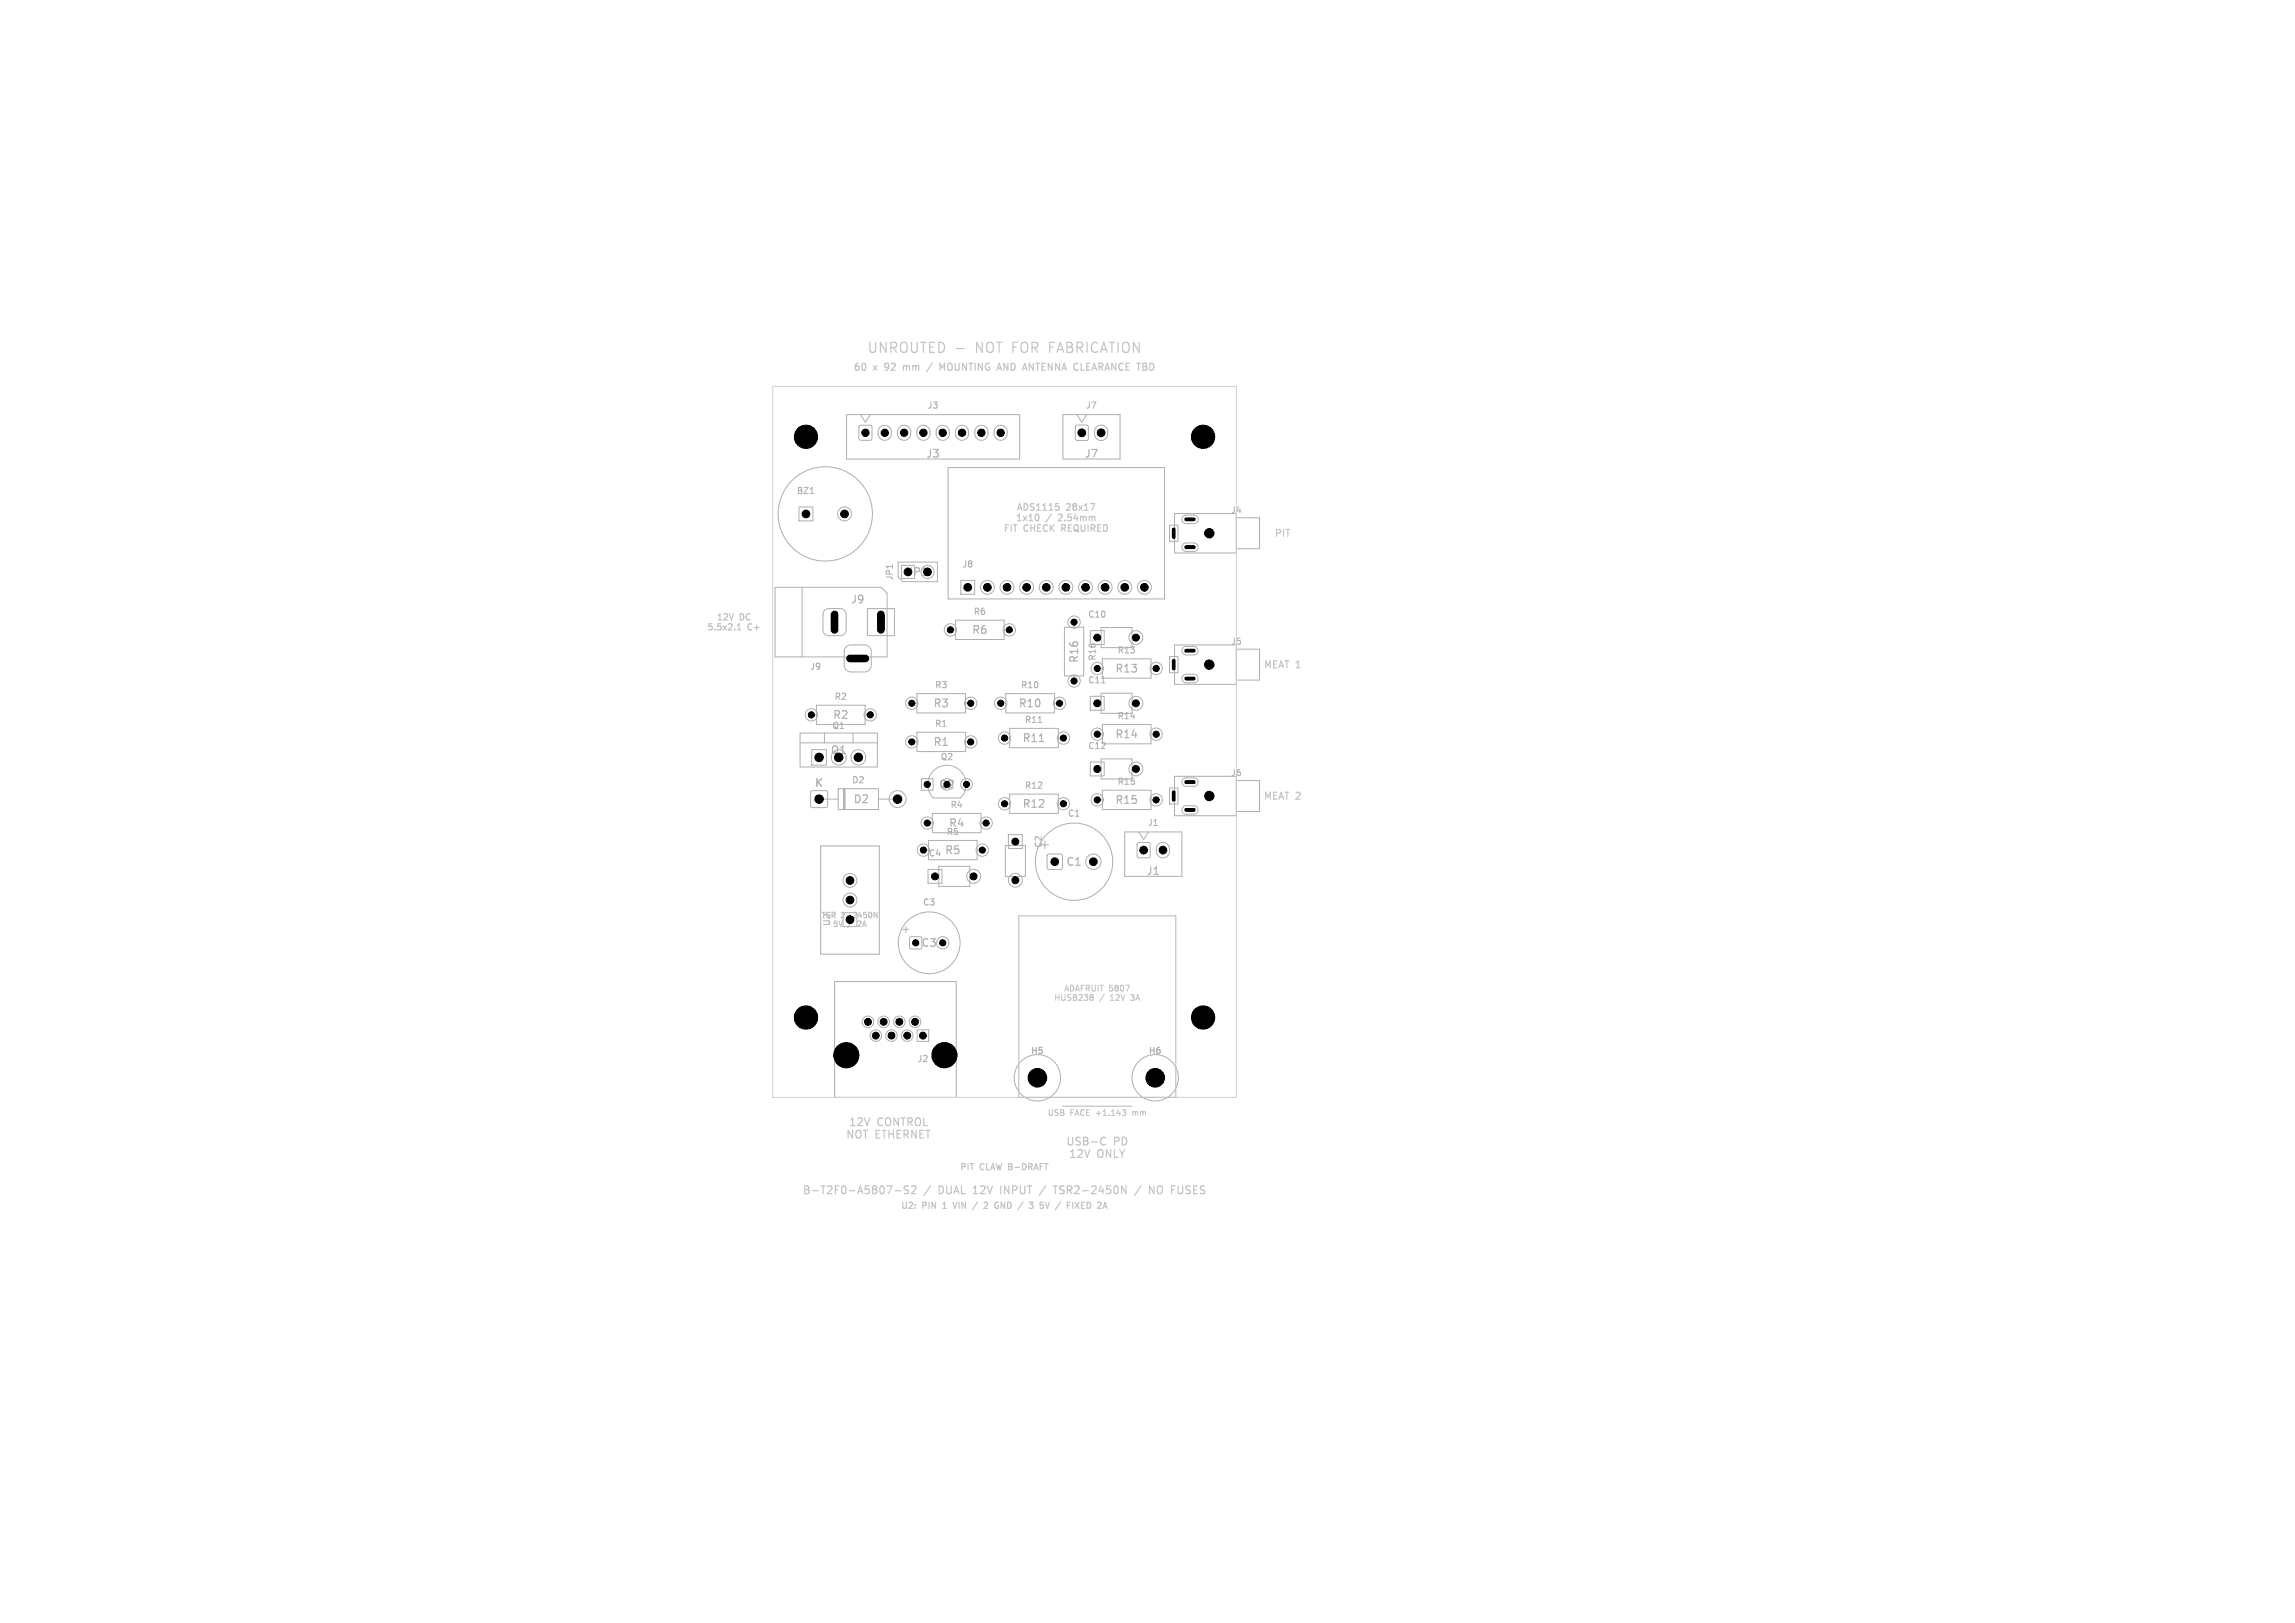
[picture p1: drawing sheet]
<svg xmlns="http://www.w3.org/2000/svg" width="297mm" height="210mm" viewBox="0 0 297 210" stroke-linecap="round" stroke-linejoin="round" font-family="sans-serif">
<defs><g id="words">
<g font-size="1.8" fill="#c2c2c2">
<text x="112.2" y="45.9">UNROUTED -</text>
<text x="126.4" y="45.9">NOT FOR FABRICATION</text>
</g>
<g font-size="1.4" fill="#afafaf">
<text x="119.8" y="59.4">J3</text>
<text x="140.3" y="59.4">J7</text>
<text x="110" y="78.3">J9</text>
<text x="125.7" y="82.2">R6</text>
<text x="139.7" y="85.9" transform="rotate(-90 139.7 85.9)">R16</text>
<text x="144.2" y="87.2">R13</text>
<text x="107.7" y="93.2">R2</text>
<text x="120.7" y="91.7">R3</text>
<text x="131.7" y="91.7">R10</text>
<text x="144.2" y="95.7">R14</text>
<text x="107.4" y="97.8">Q1</text>
<text x="120.7" y="96.7">R1</text>
<text x="132.2" y="96.2">R11</text>
<text x="105.4" y="102">K</text>
<text x="110.4" y="104.1">D2</text>
<text x="122.7" y="107.2">R4</text>
<text x="132.2" y="104.7">R12</text>
<text x="144.2" y="104.2">R15</text>
<text x="122.2" y="110.7">R5</text>
<text x="137.9" y="112.2">C1</text>
<text x="148.3" y="113.4">J1</text>
<text x="119.1" y="122.7">C3</text>
</g>
<g font-size="1.4">
<text x="117.3" y="74.7">JP1</text>
<text x="121.4" y="102.2">Q2</text>
</g>
<g font-size="1.4" fill="#c2c2c2">
<text x="109.4" y="147.5">NOT ETHERNET</text>
<text x="109.8" y="145.9">12V</text>
<text x="113.5" y="145.9">CONTROL</text>
<text x="137.9" y="148.4">USB-C</text>
<text x="144.1" y="148.4">PD</text>
<text x="103.8" y="154.7">B-T2F0-A5807-S2</text>
<text x="119.6" y="154.7">/</text>
<text x="121.7" y="154.7">DUAL</text>
<text x="126.4" y="154.7">12V</text>
<text x="130.2" y="154.7">INPUT</text>
<text x="137.6" y="154.7">TSR2-2450N</text>
<text x="138.2" y="150">12V</text>
<text x="142" y="150">ONLY</text>
<text x="148.3" y="154.7">/</text>
<text x="150.4" y="154.7">NO</text>
<text x="153.5" y="154.7">FUSES</text>
</g>
<g font-size="1.3" fill="#c2c2c2">
<text x="110.4" y="48.2">60</text>
<text x="113" y="48.2">x</text>
<text x="114.7" y="48.2">92</text>
<text x="117.4" y="48.2">mm</text>
<text x="122.6" y="48.2">MOUNTING</text>
<text x="130.4" y="48.2">AND</text>
<text x="134" y="48.2">ANTENNA CLEARANCE TBD</text>
<text x="164.9" y="69.7">PIT</text>
<text x="163.4" y="86.7">MEAT 1</text>
<text x="163.4" y="103.7">MEAT 2</text>
</g>
<g font-size="1.2" fill="#c2c2c2">
<text x="129.8" y="69">FIT</text>
<text x="131.4" y="67.7">1x10</text>
<text x="131.5" y="66.3">ADS1115</text>
<text x="132.5" y="69">CHECK</text>
<text x="135.4" y="67.7">/</text>
<text x="137.2" y="67.7">2.54mm</text>
<text x="137.6" y="69">REQUIRED</text>
<text x="138" y="66.3">28x17</text>
</g>
<g font-size="1.1" fill="#afafaf">
<text x="120" y="53">J3</text>
<text x="140.5" y="53">J7</text>
<text x="103" y="64.1">BZ1</text>
<text x="159.2" y="66.6">J4</text>
<text x="115.7" y="75.2" transform="rotate(-90 115.7 75.2)">JP1</text>
<text x="124.5" y="73.6">J8</text>
<text x="125.9" y="79.7">R6</text>
<text x="140.7" y="80.1">C10</text>
<text x="159.2" y="83.6">J5</text>
<text x="104.8" y="86.8">J9</text>
<text x="120.9" y="89.2">R3</text>
<text x="132" y="89.2">R10</text>
<text x="140.7" y="88.6">C11</text>
<text x="142" y="85.6" transform="rotate(-90 142 85.6)">R16</text>
<text x="144.5" y="84.7">R13</text>
<text x="107.6" y="94.5">Q1</text>
<text x="107.9" y="90.7">R2</text>
<text x="120.9" y="94.2">R1</text>
<text x="132.5" y="93.7">R11</text>
<text x="144.5" y="93.2">R14</text>
<text x="110.2" y="101.5">D2</text>
<text x="121.6" y="98.5">Q2</text>
<text x="140.7" y="97.1">C12</text>
<text x="144.5" y="101.7">R15</text>
<text x="159.2" y="100.6">J6</text>
<text x="122.9" y="104.7">R4</text>
<text x="132.5" y="102.2">R12</text>
<text x="138.1" y="105.8">C1</text>
<text x="148.5" y="107">J1</text>
<text x="120.1" y="111">C4</text>
<text x="122.4" y="108.2">R5</text>
<text x="135" y="109.8" transform="rotate(-90 135 109.8)">C2</text>
<text x="119.4" y="117.3">C3</text>
<text x="118.6" y="137.6">J2</text>
<text x="133.3" y="136.6">H5</text>
<text x="148.5" y="136.6">H6</text>
</g>
<g font-size="1.1" fill="#c2c2c2">
<text x="91.4" y="81.8">5.5x2.1</text>
<text x="92.6" y="80.5">12V</text>
<text x="95.8" y="80.5">DC</text>
<text x="96.8" y="81.8">C+</text>
<text x="107.6" y="119.9" transform="rotate(-90 107.6 119.9)">U2</text>
<text x="124.1" y="151.6">PIT</text>
<text x="126.8" y="151.6">CLAW B-DRAFT</text>
<text x="116.5" y="156.6">U2:</text>
<text x="119.4" y="156.6">PIN</text>
<text x="122.3" y="156.6">1</text>
<text x="124" y="156.6">VIN</text>
<text x="126.8" y="156.6">/</text>
<text x="128.5" y="156.6">2</text>
<text x="130.2" y="156.6">GND</text>
<text x="133.5" y="156.6">/</text>
<text x="135.2" y="156.6">3</text>
<text x="136.9" y="156.6">5V</text>
<text x="139.3" y="156.6">/</text>
<text x="141" y="156.6">FIXED</text>
</g>
<g font-size="1" fill="#c2c2c2">
<text x="106.2" y="119">TSR</text>
<text x="108.9" y="119">2-2450N</text>
<text x="107.7" y="120.1">5V</text>
<text x="109.8" y="120.1">/</text>
<text x="111.4" y="120.1">2A</text>
<text x="136.3" y="129.7">HUSB238</text>
<text x="137.6" y="128.5">ADAFRUIT 5807</text>
<text x="142.3" y="129.7">/</text>
<text x="143.9" y="129.7">12V</text>
<text x="146.7" y="129.7">3A</text>
<text x="135.5" y="144.6">USB</text>
<text x="138.5" y="144.6">FACE +1.143</text>
<text x="146.9" y="144.6">mm</text>
</g>
</g></defs>
<g fill="none" stroke="#afafaf" stroke-width=".13">
<path d="M109.5 53.7h22.5v5.7h-22.5zM111.2 55.1l.2-.1 1.4 .1v.2v1.4v.2l-.2 .1-1.4-.1v-.2v-1.4zM111.4 53.7l.6 1 .6-1M113.9 55.3a.85 .85 0 0 1 .9-.2 .85 .85 0 0 1 .6 .8v.2a.85 .85 0 0 1-.9 .9 .85 .85 0 0 1-.8-.9v-.4zM116.4 55.3a.85 .85 0 0 1 .9-.2 .85 .85 0 0 1 .5 .8v.2a.85 .85 0 0 1-.8 .9 .85 .85 0 0 1-.9-.9l.1-.4zM118.9 55.3a.85 .85 0 0 1 .9-.2 .85 .85 0 0 1 .6 .8v.2a.85 .85 0 0 1-.9 .9 .85 .85 0 0 1-.8-.9v-.4zM121.4 55.3a.85 .85 0 0 1 .9-.2 .85 .85 0 0 1 .5 .8v.2a.85 .85 0 0 1-.8 .9 .85 .85 0 0 1-.8-.9v-.4zM123.9 55.3a.85 .85 0 0 1 .9-.2 .85 .85 0 0 1 .5 .8l.1 .2a.85 .85 0 0 1-.9 .9 .85 .85 0 0 1-.9-.9l.1-.4zM126.4 55.3a.85 .85 0 0 1 .9-.2 .85 .85 0 0 1 .5 .8v.2a.85 .85 0 0 1-.8 .9 .85 .85 0 0 1-.8-.9v-.4zM128.9 55.3a.85 .85 0 0 1 .9-.2 .85 .85 0 0 1 .5 .8v.2a.85 .85 0 0 1-.8 .9 .85 .85 0 0 1-.9-.9l.1-.4zM137.5 53.7h7.4v5.7h-7.4zM139.2 55.1l.2-.1 1.4 .1 .1 .2v1.5l-.1 .1-.2 .1-1.4-.1-.1-.1v-1.5z"/>
<path d="M139.4 53.7l.6 1 .6-1M141.9 55.2a.85 .85 0 0 1 .9-.1 .85 .85 0 0 1 .5 .8v.3a.85 .85 0 0 1-.8 .8 .85 .85 0 0 1-.9-.8l.1-.6zM100.3 76h13.7l.8 .8v8.2h-14.5zM103.4 65.6h1.8v1.8h-1.8zM103.8 76v9M104.9 63.9h.4M106.7 79l.2-.2h.3h1.7l.4 .2 .2 .5v2l-.1 .3-.2 .3-.5 .2h-1.5l-.3-.1-.2-.2-.2-.5v-2zM112.2 78.8h3.6v3.5h-3.6zM115.5 73.1v.4M116.2 72.7h5.1v2.6h-4.4l-.7-.7zM116.6 73.2h1.7v1.7h-1.7zM122.7 60.5h28v17h-28z"/>
<path d="M124.3 75.1h1.8v1.8h-1.8zM151.3 68h1.1v2.1h-1.1zM152 66.5h8v5.1h-8zM153.1 66.8l.4-.1h1a.55 .55 0 0 1 .5 .5 .55 .55 0 0 1-.5 .5h-1a.55 .55 0 0 1-.5-.3 .55 .55 0 0 1 .1-.6zM153.1 70.4l.4-.1h1a.55 .55 0 0 1 .5 .5 .55 .55 0 0 1-.5 .6h-1a.55 .55 0 0 1-.5-.4 .55 .55 0 0 1 .1-.6zM160 67h3v4h-3M103.5 94.9h10v4.4h-10zM103.5 96.1h10M105 92.5h.7M105 97h2v2h-2zM105.7 91.3h6.3v2.5h-6.3zM106.7 94.9v1.2"/>
<path d="M107.6 98a.97 .97 0 0 1 1.2-.9 .97 .97 0 0 1 .6 1.4 .97 .97 0 0 1-1.5 .3l-.2-.3-.1-.5M109.5 83.7l.5-.2h1.9a.88 .88 0 0 1 .9 .8v1.8a.88 .88 0 0 1-.9 .9h-1.8a.88 .88 0 0 1-.8-.9v-1.9zM110.4 94.9v1.2M112 92.5h.6M118 91h.7M118 96h.7M118.7 89.8h6.3v2.5h-6.3zM118.7 94.8h6.3v2.5h-6.3zM123 81.5h.7M123.7 80.3h6.3v2.5h-6.3zM125 91h.6M125 96h.6"/>
<path d="M129.5 91h.7M130 81.5h.6M130 95.5h.7M130.2 89.8h6.3v2.5h-6.3zM130.7 94.3h6.3v2.5h-6.3zM134.4 93.5h.4M136.5 91h.6M137 95.5h.6M137.8 81.2h2.4v6.3h-2.4zM139 80.5v.7M139 87.5v.6M141.1 98.6h1.8v1.8h-1.8z"/>
<path d="M141.1 90.1h1.8v1.8h-1.8zM141.1 81.6h1.8v1.8h-1.8zM142 86.5h.7M142 95h.7M142.5 98.2h4v2.6h-4zM142.5 81.2h4v2.6h-4zM142.5 89.7h4v2.6h-4zM142.6 88.4h.4M142.7 85.3h6.3v2.5h-6.3zM142.7 93.8h6.3v2.5h-6.3zM149 86.5h.6M149 95h.6"/>
<path d="M151.3 85h1.1v2.1h-1.1zM152 83.5h8v5.1h-8zM153.1 83.8l.4-.1h1a.55 .55 0 0 1 .5 .5 .55 .55 0 0 1-.5 .5h-1a.55 .55 0 0 1-.5-.3 .55 .55 0 0 1 .1-.6zM153.1 87.4l.4-.1h1a.55 .55 0 0 1 .5 .5 .55 .55 0 0 1-.5 .6h-1a.55 .55 0 0 1-.5-.4 .55 .55 0 0 1 .1-.6zM160 84h3v4h-3M105 102.4l.1-.1h1.7l.2 .1 .1 .2v1.7l-.1 .1-.2 .1h-1.7l-.1-.1-.1-.1v-1.7zM106 103.4h2.5M106.2 109.5h7.6v14h-7.6zM108.5 102.1h5.2v2.7h-5.2zM109.1 118.1h1.8v1.8h-1.8zM109.2 102.1v2.7M109.3 102.1v2.7"/>
<path d="M109.4 102.1v2.7M113.7 103.4h2.5M117.2 119.9v.8M119.3 100.8h1.5v1.5h-1.5zM119.5 110h.7M120 106.5h.7M120.1 112.5h1.8v1.8h-1.8zM120.2 108.8h6.3v2.5h-6.3zM120.7 105.3h6.3v2.5h-6.3zM120.8 103.3h3.5a2.48 2.48 0 0 0 0-3.6 2.48 2.48 0 0 0-3.5 0 2.48 2.48 0 0 0 0 3.6M121.5 112.1h4v2.6h-4zM126.5 110h.6"/>
<path d="M127 106.5h.6M130 104h.7M130.1 109.4h2.6v4h-2.6zM130.5 108h1.8v1.8h-1.8zM130.7 102.8h6.3v2.5h-6.3zM134.7 109.3h1M135.6 110.6l.2-.1h1.4l.2 .1 .1 .2v1.5l-.1 .1-.2 .1h-1.4l-.2-.1-.1-.1v-1.5zM137 104h.6M142 103.5h.7M142.7 102.3h6.3v2.5h-6.3zM145.5 107.7h7.4v5.7h-7.4zM147.2 109.1l.2-.1 1.4 .1 .1 .2v1.5l-.1 .1-.2 .1-1.4-.1-.1-.1v-1.5z"/>
<path d="M147.4 107.7l.6 1 .6-1M149 103.5h.6M149.9 109.2a.85 .85 0 0 1 .9-.1 .85 .85 0 0 1 .5 .8v.2a.85 .85 0 0 1-.8 .9 .85 .85 0 0 1-.9-.9l.1-.5zM151.3 102h1.1v2.1h-1.1zM152 100.5h8v5.1h-8zM153.1 100.8l.4-.1h1a.55 .55 0 0 1 .5 .5 .55 .55 0 0 1-.5 .6h-1a.55 .55 0 0 1-.5-.4 .55 .55 0 0 1 .1-.6zM153.1 104.4l.4-.1 1-.1a.55 .55 0 0 1 .5 .6 .55 .55 0 0 1-.5 .6h-1a.55 .55 0 0 1-.5-.4 .55 .55 0 0 1 .1-.6zM160 101h3v4h-3M108 127h15.7v15h-15.7zM116.8 120.3h.8M117.8 121.3l.1-.1 1.3 .1 .1 .2-.1 1.2-.2 .1-1.2-.1-.1-.1zM118.7 133.3h1.5v1.5h-1.5z"/>
<circle cx="104.3" cy="56.5" r="1.5"/>
<circle cx="155.7" cy="56.5" r="1.5"/>
<circle cx="106.8" cy="66.5" r="6.1"/>
<circle cx="109.3" cy="66.5" r=".9"/>
<circle cx="120" cy="74" r=".85"/>
<circle cx="127.8" cy="76" r=".9"/>
<circle cx="130.3" cy="76" r=".9"/>
<circle cx="132.9" cy="76" r=".9"/>
<circle cx="135.4" cy="76" r=".9"/>
<circle cx="137.9" cy="76" r=".9"/>
<circle cx="140.5" cy="76" r=".9"/>
<circle cx="143" cy="76" r=".9"/>
<circle cx="145.6" cy="76" r=".9"/>
<circle cx="148.1" cy="76" r=".9"/>
<circle cx="156.5" cy="69" r=".6"/>
<circle cx="105" cy="92.5" r=".8"/>
<circle cx="111.1" cy="98" r=".98"/>
<circle cx="112.6" cy="92.5" r=".8"/>
<circle cx="118" cy="91" r=".8"/>
<circle cx="118" cy="96" r=".8"/>
<circle cx="123" cy="81.5" r=".8"/>
<circle cx="125.6" cy="91" r=".8"/>
<circle cx="125.6" cy="96" r=".8"/>
<circle cx="129.5" cy="91" r=".8"/>
<circle cx="130" cy="95.5" r=".8"/>
<circle cx="130.6" cy="81.5" r=".8"/>
<circle cx="137.1" cy="91" r=".8"/>
<circle cx="137.6" cy="95.5" r=".8"/>
<circle cx="139" cy="88.1" r=".8"/>
<circle cx="139" cy="80.5" r=".8"/>
<circle cx="142" cy="86.5" r=".8"/>
<circle cx="142" cy="95" r=".8"/>
<circle cx="147" cy="82.5" r=".9"/>
<circle cx="147" cy="99.5" r=".9"/>
<circle cx="147" cy="91" r=".9"/>
<circle cx="149.6" cy="86.5" r=".8"/>
<circle cx="149.6" cy="95" r=".8"/>
<circle cx="156.5" cy="86" r=".6"/>
<circle cx="110" cy="116.5" r=".9"/>
<circle cx="110" cy="113.9" r=".9"/>
<circle cx="116.2" cy="103.4" r="1.1"/>
<circle cx="119.5" cy="110" r=".8"/>
<circle cx="120" cy="106.5" r=".8"/>
<circle cx="125.1" cy="101.5" r=".75"/>
<circle cx="126" cy="113.4" r=".9"/>
<circle cx="127.1" cy="110" r=".8"/>
<circle cx="127.6" cy="106.5" r=".8"/>
<circle cx="130" cy="104" r=".8"/>
<circle cx="131.4" cy="113.9" r=".9"/>
<circle cx="137.6" cy="104" r=".8"/>
<circle cx="139" cy="111.5" r="5"/>
<circle cx="141.5" cy="111.5" r="1"/>
<circle cx="142" cy="103.5" r=".8"/>
<circle cx="149.6" cy="103.5" r=".8"/>
<circle cx="156.5" cy="103" r=".6"/>
<circle cx="104.3" cy="131.7" r="1.5"/>
<circle cx="109.5" cy="136.5" r="1.62"/>
<circle cx="112.3" cy="132.2" r=".75"/>
<circle cx="113.3" cy="134" r=".75"/>
<circle cx="114.4" cy="132.2" r=".75"/>
<circle cx="115.4" cy="134" r=".75"/>
<circle cx="116.4" cy="132.2" r=".75"/>
<circle cx="117.4" cy="134" r=".75"/>
<circle cx="118.4" cy="132.2" r=".75"/>
<circle cx="120.2" cy="122" r="4"/>
<circle cx="122" cy="122" r=".8"/>
<circle cx="122.2" cy="136.5" r="1.62"/>
<circle cx="134.3" cy="139.5" r="3"/>
<circle cx="134.3" cy="139.5" r="1.2"/>
<circle cx="149.5" cy="139.5" r="3"/>
<circle cx="149.5" cy="139.5" r="1.2"/>
<circle cx="155.7" cy="131.7" r="1.5"/>
</g>
<path d="M119.4 74.5h.5M134.5 96h.6" fill="none" stroke="#afafaf" stroke-width=".15"/>
<path d="M100 50h60v92h-60z" fill="none" stroke="#d0d2cd" stroke-width=".13"/>
<g fill="none" stroke="#c2c2c2" stroke-width=".15">
<path d="M116.9 47.3v.6M117.1 47.3l-.2 .1M120.7 47l-.8 1.1M121.6 47.9v-.9l.3 .7 .3-.7v.9M123.8 45.1h1M129.9 47.9v-.9l.5 .9M133.2 47l.5 .9M134.4 66.7l.1 .4-.2 .3M136.6 65.2h.4M136.7 65.5h.2l.2 .2-.1 .2-.3 .1M141.1 65.2h.6l-.4 .8M95.4 81.5h.5"/>
<path d="M95.6 80.8l-.2 .1M95.6 80.7v.8M111.4 119.5l-.4 .4h.4M113.5 118.1v.7l-.4-.7v.7M131.8 118.5h20.4v23.5h-20.4zM115.8 154.1h.8M117.6 153.5h-.4l-.2 .1v.2l.5 .2 .1 .3-.2 .2-.4-.1M118 153.6l.3-.1 .2 .1v.1l-.6 .8h.6M122 156.4h.5M122.1 155.8h-.1M123.3 155.6l.3 .8 .2-.8M126 154.5h.5"/>
<path d="M126 153.7h.1M126.5 155.5l-.7 1.1M127.5 155.6h.2l.1 .2-.5 .6h.5M129.5 153.5v1M129.6 156.4v-.8l.4 .8M134.6 156.3l.3 .1M135 155.6h-.4v.3h.3M135.3 153.4l-.8 1.3M136.3 153.5h.6M136.6 153.5v1M137.5 143.1h9M138.8 155.6v.8"/>
<path d="M140 156.4h.3M140 155.6h.3M140 155.9h.2M140.9 155.6h-.2v.8h.2M142.6 147.2l.3-.1 .1 .1M143 148.1h-.1h-.3M147.7 153.4l-.9 1.3M148.8 153.5l.5 1v-1M150.2 153.5a.34 .34 0 0 0-.4 .3v.3a.34 .34 0 0 0 .4 .4M153 153.5v.8l-.1 .2"/>
</g>
<path d="M141.2 129h.1M141.3 129l.2 .3-.3 .1M141.4 128.8l.1 .1-.2 .1M146.3 128.7h.5M146.3 129.4h.1M145.2 143.6h.5l-.3 .3M145.6 143.9l.1 .1v.2l-.1 .1M146.6 143.8v.5M146.7 143.8l-.1 .1" fill="none" stroke="#c2c2c2" stroke-width=".13"/>
<g fill="#000" stroke="#000" stroke-width=".13">
<circle cx="104.3" cy="56.5" r="1.5"/>
<circle cx="112" cy="56" r=".48"/>
<circle cx="114.5" cy="56" r=".48"/>
<circle cx="117" cy="56" r=".48"/>
<circle cx="119.5" cy="56" r=".48"/>
<circle cx="122" cy="56" r=".48"/>
<circle cx="124.5" cy="56" r=".48"/>
<circle cx="127" cy="56" r=".48"/>
<circle cx="129.5" cy="56" r=".48"/>
<circle cx="140" cy="56" r=".5"/>
<circle cx="142.5" cy="56" r=".5"/>
<circle cx="155.7" cy="56.5" r="1.5"/>
<circle cx="104.3" cy="66.5" r=".5"/>
<circle cx="109.3" cy="66.5" r=".5"/>
<circle cx="120" cy="74" r=".5"/>
<circle cx="125.2" cy="76" r=".5"/>
<circle cx="127.8" cy="76" r=".5"/>
<circle cx="130.3" cy="76" r=".5"/>
<circle cx="132.9" cy="76" r=".5"/>
<circle cx="135.4" cy="76" r=".5"/>
<circle cx="137.9" cy="76" r=".5"/>
<circle cx="140.5" cy="76" r=".5"/>
<circle cx="143" cy="76" r=".5"/>
<circle cx="145.6" cy="76" r=".5"/>
<circle cx="148.1" cy="76" r=".5"/>
<circle cx="156.5" cy="69" r=".6"/>
<circle cx="105" cy="92.5" r=".4"/>
<circle cx="106" cy="98" r=".55"/>
<circle cx="108.5" cy="98" r=".55"/>
<circle cx="111.1" cy="98" r=".55"/>
<circle cx="112.6" cy="92.5" r=".4"/>
<circle cx="118" cy="91" r=".4"/>
<circle cx="118" cy="96" r=".4"/>
<circle cx="123" cy="81.5" r=".4"/>
<circle cx="125.6" cy="91" r=".4"/>
<circle cx="125.6" cy="96" r=".4"/>
<circle cx="129.5" cy="91" r=".4"/>
<circle cx="130" cy="95.5" r=".4"/>
<circle cx="130.6" cy="81.5" r=".4"/>
<circle cx="137.1" cy="91" r=".4"/>
<circle cx="137.6" cy="95.5" r=".4"/>
<circle cx="139" cy="80.5" r=".4"/>
<circle cx="139" cy="88.1" r=".4"/>
<circle cx="142" cy="99.5" r=".45"/>
<circle cx="142" cy="91" r=".45"/>
<circle cx="142" cy="86.5" r=".4"/>
<circle cx="142" cy="95" r=".4"/>
<circle cx="142" cy="82.5" r=".45"/>
<circle cx="147" cy="99.5" r=".45"/>
<circle cx="147" cy="91" r=".45"/>
<circle cx="147" cy="82.5" r=".45"/>
<circle cx="149.6" cy="95" r=".4"/>
<circle cx="149.6" cy="86.5" r=".4"/>
<circle cx="156.5" cy="86" r=".6"/>
<circle cx="106" cy="103.4" r=".55"/>
<circle cx="110" cy="116.5" r=".5"/>
<circle cx="110" cy="113.9" r=".5"/>
<circle cx="110" cy="119" r=".5"/>
<circle cx="116.2" cy="103.4" r=".55"/>
<circle cx="119.5" cy="110" r=".4"/>
<circle cx="120" cy="106.5" r=".4"/>
<circle cx="120" cy="101.5" r=".4"/>
<circle cx="121" cy="113.4" r=".45"/>
<circle cx="125.1" cy="101.5" r=".4"/>
<circle cx="126" cy="113.4" r=".45"/>
<circle cx="127.1" cy="110" r=".4"/>
<circle cx="127.6" cy="106.5" r=".4"/>
<circle cx="130" cy="104" r=".4"/>
<circle cx="131.4" cy="108.9" r=".45"/>
<circle cx="131.4" cy="113.9" r=".45"/>
<circle cx="136.5" cy="111.5" r=".5"/>
<circle cx="137.6" cy="104" r=".4"/>
<circle cx="141.5" cy="111.5" r=".5"/>
<circle cx="142" cy="103.5" r=".4"/>
<circle cx="148" cy="110" r=".5"/>
<circle cx="149.6" cy="103.5" r=".4"/>
<circle cx="150.5" cy="110" r=".5"/>
<circle cx="156.5" cy="103" r=".6"/>
<circle cx="104.3" cy="131.7" r="1.5"/>
<circle cx="109.5" cy="136.5" r="1.62"/>
<circle cx="112.3" cy="132.2" r=".44"/>
<circle cx="113.3" cy="134" r=".44"/>
<circle cx="114.4" cy="132.2" r=".44"/>
<circle cx="115.4" cy="134" r=".44"/>
<circle cx="116.4" cy="132.2" r=".44"/>
<circle cx="117.4" cy="134" r=".44"/>
<circle cx="118.4" cy="132.2" r=".44"/>
<circle cx="118.5" cy="122" r=".4"/>
<circle cx="119.4" cy="134" r=".44"/>
<circle cx="122" cy="122" r=".4"/>
<circle cx="122.2" cy="136.5" r="1.62"/>
<circle cx="134.3" cy="139.5" r="1.2"/>
<circle cx="149.5" cy="139.5" r="1.2"/>
<circle cx="155.7" cy="131.7" r="1.5"/>
</g>
<path d="M151.9 68.5v1M153.5 67.2h1M153.5 70.8h1M151.9 85.5v1M153.5 84.2h1M153.5 87.8h1M151.9 102.5v1M153.5 101.2h1M153.5 104.8h1" fill="none" stroke="#000" stroke-width=".5"/>
<path d="M108 79.5v2M114 79.5v2M110 85.2h2" fill="none" stroke="#000" stroke-width="1"/>
<use href="#words"/>
</svg>
